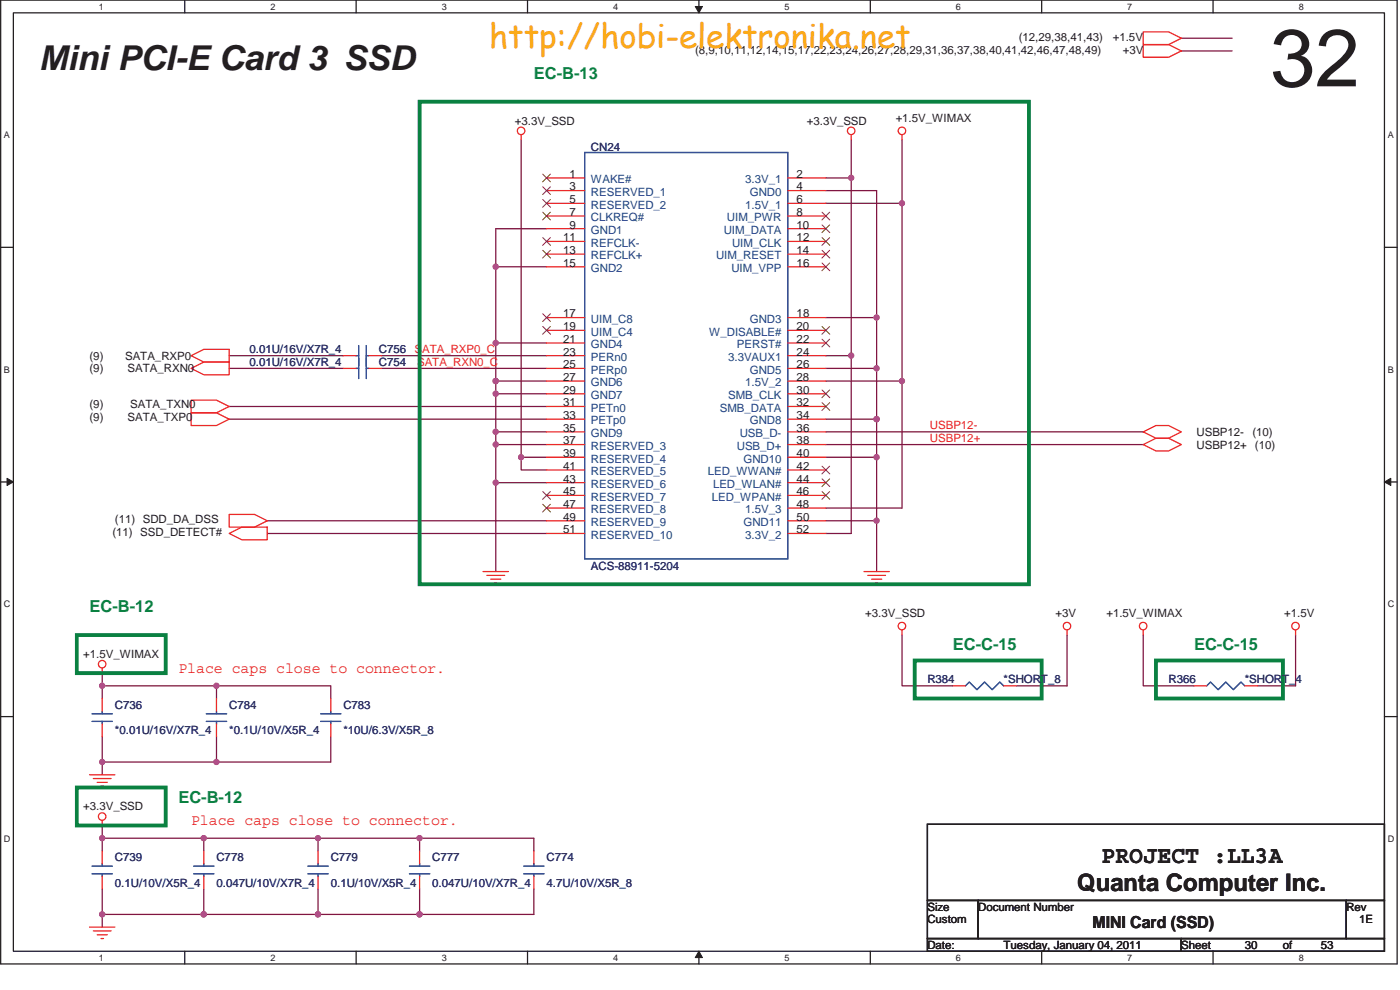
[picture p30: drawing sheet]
<svg xmlns="http://www.w3.org/2000/svg" width="420mm" height="297mm" viewBox="0 0 420 297" stroke-linecap="round" stroke-linejoin="round" font-family="sans-serif">
<defs><g id="words">
<text font-size="24.4" fill="#231f20" x="381.2" y="25.9">32</text>
<text font-size="10.3" fill="#231f20" x="11.6" y="21">Mini PCI-E Card 3 SSD</text>
<text font-size="9.9" fill="#fbaa19" x="146.8" y="14.4">http://hobi-elektronika.net</text>
<g font-size="7.2" fill="#231f20">
<text x="330.5" y="259.1">PROJECT :LL3A</text>
<text x="323.3" y="267.4">Quanta Computer Inc.</text>
</g>
<g font-size="5" fill="#0a8141">
<text x="160.2" y="23.7">EC-B-13</text>
<text x="26.9" y="183.7">EC-B-12</text>
<text x="286" y="195.1">EC-C-15</text>
<text x="358.3" y="195.1">EC-C-15</text>
<text x="53.5" y="240.8">EC-B-12</text>
</g>
<text font-size="5" fill="#231f20" x="327.9" y="278.6">MINI Card (SSD)</text>
<g font-size="4.6" fill="#ec2426">
<text x="53.5" y="201.8">Place caps close to connector.</text>
<text x="57.4" y="247.5">Place caps close to connector.</text>
</g>
<g font-size="3.4" fill="#231f20">
<text x="208.6" y="16.1">(8,9,10,11,12,14,15,17,22,23,24,26,27,28,29,31,36,37,38,40,41,42,46,47,48,49)</text>
<text x="305.8" y="12.3">(12,29,38,41,43)</text>
<text x="334" y="12.3">+1.5V</text>
<text x="337" y="16.1">+3V</text>
<text x="154.5" y="37.4">+3.3V_SSD</text>
<text x="242.1" y="37.4">+3.3V_SSD</text>
<text x="268.8" y="36.7">+1.5V_WIMAX</text>
<text x="170.9" y="53.3">1</text>
<text x="239.1" y="53.3">2</text>
<text x="170.9" y="57.2">3</text>
<text x="239.1" y="57.2">4</text>
<text x="170.9" y="61">5</text>
<text x="170.9" y="64.8">7</text>
<text x="239.1" y="61">6</text>
<text x="239.1" y="64.8">8</text>
<text x="170.9" y="68.6">9</text>
<text x="239.1" y="68.6">10</text>
<text x="169" y="72.4">11</text>
<text x="169" y="76.2">13</text>
<text x="239.1" y="76.2">14</text>
<text x="239.1" y="72.4">12</text>
<text x="169" y="80">15</text>
<text x="239.1" y="80">16</text>
<text x="169" y="95.3">17</text>
<text x="239.1" y="95.3">18</text>
<text x="169" y="99.1">19</text>
<text x="239.1" y="99.1">20</text>
<text x="26.9" y="107.9">(9)</text>
<text x="37.5" y="107.9">SATA_RXP0</text>
<text x="169" y="102.9">21</text>
<text x="169" y="106.7">23</text>
<text x="239.1" y="106.7">24</text>
<text x="239.1" y="102.9">22</text>
<text x="26.9" y="111.7">(9)</text>
<text x="38.3" y="111.7">SATA_RXN0</text>
<text x="169" y="110.5">25</text>
<text x="239.1" y="110.5">26</text>
<text x="169" y="114.3">27</text>
<text x="169" y="118.1">29</text>
<text x="239.1" y="114.3">28</text>
<text x="239.1" y="118.1">30</text>
<text x="26.9" y="122.4">(9)</text>
<text x="39.1" y="122.4">SATA_TXN0</text>
<text x="169" y="121.9">31</text>
<text x="169" y="125.7">33</text>
<text x="239.1" y="121.9">32</text>
<text x="239.1" y="125.7">34</text>
<text x="26.9" y="126.2">(9)</text>
<text x="38.3" y="126.2">SATA_TXP0</text>
<text x="169" y="129.5">35</text>
<text x="239.1" y="129.5">36</text>
<text x="359.1" y="130.8">USBP12-</text>
<text x="375.9" y="130.8">(10)</text>
<text x="169" y="133.4">37</text>
<text x="169" y="137.2">39</text>
<text x="239.1" y="133.4">38</text>
<text x="239.1" y="137.2">40</text>
<text x="359.1" y="134.6">USBP12+ (10)</text>
<text x="169" y="141">41</text>
<text x="239.1" y="141">42</text>
<text x="169" y="144.8">43</text>
<text x="169" y="148.6">45</text>
<text x="239.1" y="148.6">46</text>
<text x="239.1" y="144.8">44</text>
<text x="169" y="152.4">47</text>
<text x="239.1" y="152.4">48</text>
<text x="33.7" y="160.9">(11) SSD_DETECT#</text>
<text x="34.5" y="157.1">(11) SDD_DA_DSS</text>
<text x="169" y="156.2">49</text>
<text x="169" y="160">51</text>
<text x="239.1" y="160">52</text>
<text x="239.1" y="156.2">50</text>
<text x="259.7" y="185.3">+3.3V_SSD</text>
<text x="316.8" y="185.3">+3V</text>
<text x="332.1" y="185.3">+1.5V_WIMAX</text>
<text x="385.4" y="185.3">+1.5V</text>
<text x="25" y="197.4">+1.5V_WIMAX</text>
<text x="25" y="243.2">+3.3V_SSD</text>
<text x="278.3" y="273.3">Size</text>
<text x="293.6" y="273.3">Document Number</text>
<text x="404.1" y="273.3">Rev</text>
<text x="278.3" y="277.1">Custom</text>
<text x="407.9" y="277.1">1E</text>
<text x="278.3" y="284.7">Date:</text>
<text x="301.2" y="284.7">Tuesday, January 04, 2011</text>
<text x="354.5" y="284.7">Sheet</text>
<text x="373.6" y="284.7">30</text>
<text x="385" y="284.7">of</text>
<text x="396.4" y="284.7">53</text>
</g>
<g font-size="3.4" fill="#2d2d72">
<text x="177.4" y="45.4">CN24</text>
<text x="74.9" y="106">0.01U/16V/X7R_4</text>
<text x="113.7" y="106">C756</text>
<text x="74.9" y="109.8">0.01U/16V/X7R_4</text>
<text x="113.7" y="109.8">C754</text>
<text x="177.4" y="171.2">ACS-88911-5204</text>
<text x="278.3" y="205.1">R384</text>
<text x="301.2" y="205.1">*SHORT_8</text>
<text x="350.7" y="205.1">R366</text>
<text x="373.6" y="205.1">*SHORT_4</text>
<text x="34.5" y="212.7">C736</text>
<text x="68.8" y="212.7">C784</text>
<text x="103.1" y="212.7">C783</text>
<text x="34.5" y="220.3">*0.01U/16V/X7R_4</text>
<text x="68.8" y="220.3">*0.1U/10V/X5R_4</text>
<text x="103.1" y="220.3">*10U/6.3V/X5R_8</text>
<text x="34.5" y="258.4">C739</text>
<text x="65" y="258.4">C778</text>
<text x="99.3" y="258.4">C779</text>
<text x="129.7" y="258.4">C777</text>
<text x="164" y="258.4">C774</text>
<text x="34.5" y="266">0.1U/10V/X5R_4</text>
<text x="65" y="266">0.047U/10V/X7R_4</text>
<text x="99.3" y="266">0.1U/10V/X5R_4</text>
<text x="129.7" y="266">0.047U/10V/X7R_4</text>
<text x="164" y="266">4.7U/10V/X5R_8</text>
</g>
<g font-size="3.4" fill="#1d437e">
<text x="177.4" y="54.9">WAKE#</text>
<text x="177.4" y="58.8">RESERVED_1</text>
<text x="223.6" y="54.9">3.3V_1</text>
<text x="225" y="58.8">GND0</text>
<text x="177.4" y="62.6">RESERVED_2</text>
<text x="223.6" y="62.6">1.5V_1</text>
<text x="177.4" y="66.4">CLKREQ#</text>
<text x="177.4" y="70.2">GND1</text>
<text x="217.2" y="70.2">UIM_DATA</text>
<text x="218.2" y="66.4">UIM_PWR</text>
<text x="177.4" y="74">REFCLK-</text>
<text x="177.4" y="77.8">REFCLK+</text>
<text x="214.9" y="77.8">UIM_RESET</text>
<text x="219.7" y="74">UIM_CLK</text>
<text x="177.4" y="81.6">GND2</text>
<text x="219.5" y="81.6">UIM_VPP</text>
<text x="177.4" y="96.9">UIM_C8</text>
<text x="177.4" y="100.7">UIM_C4</text>
<text x="212.8" y="100.7">W_DISABLE#</text>
<text x="225" y="96.9">GND3</text>
<text x="177.4" y="104.5">GND4</text>
<text x="221.2" y="104.5">PERST#</text>
<text x="177.4" y="108.3">PERn0</text>
<text x="177.4" y="112.1">PERp0</text>
<text x="218.5" y="108.3">3.3VAUX1</text>
<text x="225" y="112.1">GND5</text>
<text x="177.4" y="115.9">GND6</text>
<text x="177.4" y="119.7">GND7</text>
<text x="218.6" y="119.7">SMB_CLK</text>
<text x="223.6" y="115.9">1.5V_2</text>
<text x="177.4" y="123.5">PETn0</text>
<text x="216.1" y="123.5">SMB_DATA</text>
<text x="177.4" y="127.3">PETp0</text>
<text x="177.4" y="131.1">GND9</text>
<text x="222" y="131.1">USB_D-</text>
<text x="225" y="127.3">GND8</text>
<text x="177.4" y="135">RESERVED_3</text>
<text x="221.1" y="135">USB_D+</text>
<text x="177.4" y="138.8">RESERVED_4</text>
<text x="177.4" y="142.6">RESERVED_5</text>
<text x="212.5" y="142.6">LED_WWAN#</text>
<text x="223.1" y="138.8">GND10</text>
<text x="177.4" y="146.4">RESERVED_6</text>
<text x="214" y="146.4">LED_WLAN#</text>
<text x="177.4" y="150.2">RESERVED_7</text>
<text x="177.4" y="154">RESERVED_8</text>
<text x="213.6" y="150.2">LED_WPAN#</text>
<text x="223.6" y="154">1.5V_3</text>
<text x="177.4" y="157.8">RESERVED_9</text>
<text x="177.4" y="161.6">RESERVED_10</text>
<text x="223.1" y="157.8">GND11</text>
<text x="223.6" y="161.6">3.3V_2</text>
</g>
<g font-size="3.4" fill="#ec2426">
<text x="124.4" y="106">SATA_RXP0_C</text>
<text x="125.2" y="109.8">SATA_RXN0_C</text>
<text x="279.1" y="128.8">USBP12-</text>
<text x="279.1" y="132.6">USBP12+</text>
</g>
<g font-size="2.7" fill="#231f20">
<text x="29.7" y="2.9">1</text>
<text x="81.1" y="2.9">2</text>
<text x="132.6" y="2.9">3</text>
<text x="184" y="2.9">4</text>
<text x="235.4" y="2.9">5</text>
<text x="286.9" y="2.9">6</text>
<text x="338.3" y="2.9">7</text>
<text x="389.8" y="2.9">8</text>
<text x="1.2" y="41.5">A</text>
<text x="416.5" y="41.5">A</text>
<text x="1.2" y="111.8">B</text>
<text x="416.5" y="111.8">B</text>
<text x="1.2" y="182.2">C</text>
<text x="416.5" y="182.2">C</text>
<text x="1.2" y="252.6">D</text>
<text x="416.5" y="252.6">D</text>
<text x="29.7" y="288.2">1</text>
<text x="81.1" y="288.2">2</text>
<text x="132.6" y="288.2">3</text>
<text x="184" y="288.2">4</text>
<text x="235.4" y="288.2">5</text>
<text x="286.9" y="288.2">6</text>
<text x="338.3" y="288.2">7</text>
<text x="389.8" y="288.2">8</text>
</g>
</g></defs>
<path d="M.2 0h419.1v289.2h-419.1zM4 3.9h411.5v281.5h-411.5z" fill="none" stroke="#231f20" stroke-width=".38"/>
<g fill="#fff">
<path d="M29.7 .4h1.5v3.1h-1.5z"/>
<path d="M29.7 285.8h1.5v3h-1.5z"/>
</g>
<path d="M55.4 0v3.9M55.4 285.4v3.8" fill="none" stroke="#231f20" stroke-width=".38"/>
<g fill="#fff">
<path d="M81.1 .4h1.6v3.1h-1.6z"/>
<path d="M81.1 285.8h1.6v3h-1.6z"/>
</g>
<path d="M106.9 0v3.9M106.9 285.4v3.8" fill="none" stroke="#231f20" stroke-width=".38"/>
<g fill="#fff">
<path d="M132.6 .4h1.5v3.1h-1.5z"/>
<path d="M132.6 285.8h1.5v3h-1.5z"/>
</g>
<path d="M158.3 0v3.9M158.3 285.4v3.8" fill="none" stroke="#231f20" stroke-width=".38"/>
<g fill="#fff">
<path d="M184 .4h1.5v3.1h-1.5z"/>
<path d="M184 285.8h1.5v3h-1.5z"/>
</g>
<path d="M209.8 0v3.9M209.8 285.4v3.8" fill="none" stroke="#231f20" stroke-width=".38"/>
<path d="M208.6 1.9h2.2l-1 2z" fill="#231f20"/>
<path d="M208.6 1.9h2.2l-1 2z" fill="none" stroke="#231f20" stroke-width=".3"/>
<path d="M209.8 285.4l1 1.9h-2.2z" fill="#231f20"/>
<path d="M209.8 285.4l1 1.9h-2.2z" fill="none" stroke="#231f20" stroke-width=".3"/>
<g fill="#fff">
<path d="M235.4 .4h1.6v3.1h-1.6z"/>
<path d="M235.4 285.8h1.6v3h-1.6z"/>
</g>
<path d="M261.2 0v3.9M261.2 285.4v3.8" fill="none" stroke="#231f20" stroke-width=".38"/>
<g fill="#fff">
<path d="M286.9 .4h1.5v3.1h-1.5z"/>
<path d="M286.9 285.8h1.5v3h-1.5z"/>
</g>
<path d="M312.6 0v3.9M312.6 285.4v3.8" fill="none" stroke="#231f20" stroke-width=".38"/>
<g fill="#fff">
<path d="M338.3 .4h1.5v3.1h-1.5z"/>
<path d="M338.3 285.8h1.5v3h-1.5z"/>
</g>
<path d="M364.1 0v3.9M364.1 285.4v3.8" fill="none" stroke="#231f20" stroke-width=".38"/>
<g fill="#fff">
<path d="M389.8 .4h1.5v3.1h-1.5z"/>
<path d="M389.8 285.8h1.5v3h-1.5z"/>
<path d="M1.2 39h1.8v3.1h-1.8z"/>
<path d="M416.5 39h1.8v3.1h-1.8z"/>
<path d="M1.2 109.4h1.8v3h-1.8z"/>
<path d="M416.5 109.4h1.8v3h-1.8z"/>
</g>
<path d="M.2 74.2h3.8M415.5 74.2h3.8" fill="none" stroke="#231f20" stroke-width=".38"/>
<g fill="#fff">
<path d="M1.2 179.8h1.9v3h-1.9z"/>
<path d="M416.5 179.8h1.9v3h-1.9z"/>
</g>
<path d="M.2 144.6h3.8M415.5 144.6h3.8" fill="none" stroke="#231f20" stroke-width=".38"/>
<path d="M2.1 143.5l1.9 1.1-1.9 1.1z" fill="#231f20"/>
<path d="M2.1 143.5l1.9 1.1-1.9 1.1z" fill="none" stroke="#231f20" stroke-width=".3"/>
<path d="M415.5 144.6l1.9-1.1v2.2z" fill="#231f20"/>
<path d="M415.5 144.6l1.9-1.1v2.2z" fill="none" stroke="#231f20" stroke-width=".3"/>
<g fill="#fff">
<path d="M1.2 250.2h1.9v3h-1.9z"/>
<path d="M416.5 250.2h1.9v3h-1.9z"/>
</g>
<path d="M.2 215h3.8M415.5 215h3.8" fill="none" stroke="#231f20" stroke-width=".38"/>
<path d="M354.5 11.5h15.3M354.5 15.3h15.3M30.7 221v7.6" fill="none" stroke="#7f1542" stroke-width=".38"/>
<circle cx="30.7" cy="228.6" r=".75" fill="#b8529f"/>
<circle cx="30.7" cy="228.6" r=".75" fill="none" stroke="#b8529f" stroke-width=".38"/>
<path d="M65 228.6h34.3" fill="none" stroke="#7f1542" stroke-width=".38"/>
<circle cx="64.9" cy="228.6" r=".75" fill="#b8529f"/>
<circle cx="64.9" cy="228.6" r=".75" fill="none" stroke="#b8529f" stroke-width=".38"/>
<path d="M65 205.8v3.8M65 221v7.6M61.2 274.4h-30.5v3.8M125.9 274.4h34.3" fill="none" stroke="#7f1542" stroke-width=".38"/>
<circle cx="61.1" cy="274.3" r=".75" fill="#b8529f"/>
<circle cx="61.1" cy="274.3" r=".75" fill="none" stroke="#b8529f" stroke-width=".38"/>
<circle cx="30.7" cy="274.3" r=".75" fill="#b8529f"/>
<circle cx="30.7" cy="274.3" r=".75" fill="none" stroke="#b8529f" stroke-width=".38"/>
<path d="M95.5 274.4h30.4" fill="none" stroke="#7f1542" stroke-width=".38"/>
<circle cx="125.9" cy="274.3" r=".75" fill="#b8529f"/>
<circle cx="125.9" cy="274.3" r=".75" fill="none" stroke="#b8529f" stroke-width=".38"/>
<circle cx="95.4" cy="274.3" r=".75" fill="#b8529f"/>
<circle cx="95.4" cy="274.3" r=".75" fill="none" stroke="#b8529f" stroke-width=".38"/>
<path d="M61.2 274.4h34.3" fill="none" stroke="#7f1542" stroke-width=".38"/>
<circle cx="95.4" cy="274.3" r=".75" fill="#b8529f"/>
<circle cx="95.4" cy="274.3" r=".75" fill="none" stroke="#b8529f" stroke-width=".38"/>
<circle cx="61.1" cy="274.3" r=".75" fill="#b8529f"/>
<circle cx="61.1" cy="274.3" r=".75" fill="none" stroke="#b8529f" stroke-width=".38"/>
<path d="M30.7 251.5v3.8M61.2 251.5h34.3v3.8" fill="none" stroke="#7f1542" stroke-width=".38"/>
<circle cx="95.4" cy="251.5" r=".75" fill="#b8529f"/>
<circle cx="95.4" cy="251.5" r=".75" fill="none" stroke="#b8529f" stroke-width=".38"/>
<circle cx="61.1" cy="251.5" r=".75" fill="#b8529f"/>
<circle cx="61.1" cy="251.5" r=".75" fill="none" stroke="#b8529f" stroke-width=".38"/>
<path d="M30.7 247.7v3.8M61.2 251.5v3.8M125.9 251.5v3.8M125.9 266.7v7.7" fill="none" stroke="#7f1542" stroke-width=".38"/>
<circle cx="125.9" cy="274.3" r=".75" fill="#b8529f"/>
<circle cx="125.9" cy="274.3" r=".75" fill="none" stroke="#b8529f" stroke-width=".38"/>
<path d="M125.9 251.5h34.3" fill="none" stroke="#7f1542" stroke-width=".38"/>
<circle cx="125.9" cy="251.5" r=".75" fill="#b8529f"/>
<circle cx="125.9" cy="251.5" r=".75" fill="none" stroke="#b8529f" stroke-width=".38"/>
<path d="M30.7 251.5h30.5" fill="none" stroke="#7f1542" stroke-width=".38"/>
<circle cx="30.7" cy="251.5" r=".75" fill="#b8529f"/>
<circle cx="30.7" cy="251.5" r=".75" fill="none" stroke="#b8529f" stroke-width=".38"/>
<path d="M30.7 202v7.6M65 205.8h34.3M30.7 228.6v3.9M95.5 251.5h30.4M160.2 251.5v3.8M30.7 266.7v7.7M61.2 266.7v7.7M95.5 266.7v7.7M160.2 266.7v7.7" fill="none" stroke="#7f1542" stroke-width=".38"/>
<circle cx="64.9" cy="205.8" r=".75" fill="#b8529f"/>
<circle cx="64.9" cy="205.8" r=".75" fill="none" stroke="#b8529f" stroke-width=".38"/>
<path d="M30.7 205.8h34.3M99.3 205.8v3.8M30.7 228.6h34.3M99.3 221v7.6" fill="none" stroke="#7f1542" stroke-width=".38"/>
<circle cx="30.7" cy="205.8" r=".75" fill="#b8529f"/>
<circle cx="30.7" cy="205.8" r=".75" fill="none" stroke="#b8529f" stroke-width=".38"/>
<path d="M156.4 137.2v3.8h7.6M247.9 125.8h15.2M247.9 156.3h15.2v15.2" fill="none" stroke="#7f1542" stroke-width=".38"/>
<circle cx="263.1" cy="156.2" r=".75" fill="#b8529f"/>
<circle cx="263.1" cy="156.2" r=".75" fill="none" stroke="#b8529f" stroke-width=".38"/>
<path d="M255.5 42v11.4h-7.6M148.8 80.1h15.2" fill="none" stroke="#7f1542" stroke-width=".38"/>
<circle cx="148.8" cy="80" r=".75" fill="#b8529f"/>
<circle cx="148.8" cy="80" r=".75" fill="none" stroke="#b8529f" stroke-width=".38"/>
<path d="M148.8 80.1v22.8M148.8 133.4v11.4" fill="none" stroke="#7f1542" stroke-width=".38"/>
<circle cx="148.8" cy="133.4" r=".75" fill="#b8529f"/>
<circle cx="148.8" cy="133.4" r=".75" fill="none" stroke="#b8529f" stroke-width=".38"/>
<path d="M148.8 68.6v11.5M263.1 137.2v19.1" fill="none" stroke="#7f1542" stroke-width=".38"/>
<circle cx="263.1" cy="137.2" r=".75" fill="#b8529f"/>
<circle cx="263.1" cy="137.2" r=".75" fill="none" stroke="#b8529f" stroke-width=".38"/>
<path d="M148.8 114.3v3.9" fill="none" stroke="#7f1542" stroke-width=".38"/>
<circle cx="148.8" cy="114.3" r=".75" fill="#b8529f"/>
<circle cx="148.8" cy="114.3" r=".75" fill="none" stroke="#b8529f" stroke-width=".38"/>
<path d="M148.8 118.2v11.4M156.4 137.2h7.6" fill="none" stroke="#7f1542" stroke-width=".38"/>
<circle cx="156.4" cy="137.2" r=".75" fill="#b8529f"/>
<circle cx="156.4" cy="137.2" r=".75" fill="none" stroke="#b8529f" stroke-width=".38"/>
<path d="M148.8 144.8h15.2" fill="none" stroke="#7f1542" stroke-width=".38"/>
<circle cx="148.8" cy="144.8" r=".75" fill="#b8529f"/>
<circle cx="148.8" cy="144.8" r=".75" fill="none" stroke="#b8529f" stroke-width=".38"/>
<path d="M247.9 57.2h15.2v53.3M247.9 95.3h15.2" fill="none" stroke="#7f1542" stroke-width=".38"/>
<circle cx="263.1" cy="95.3" r=".75" fill="#b8529f"/>
<circle cx="263.1" cy="95.3" r=".75" fill="none" stroke="#b8529f" stroke-width=".38"/>
<path d="M247.9 61h22.8v53.3" fill="none" stroke="#7f1542" stroke-width=".38"/>
<circle cx="270.7" cy="114.3" r=".75" fill="#b8529f"/>
<circle cx="270.7" cy="114.3" r=".75" fill="none" stroke="#b8529f" stroke-width=".38"/>
<circle cx="270.7" cy="61" r=".75" fill="#b8529f"/>
<circle cx="270.7" cy="61" r=".75" fill="none" stroke="#b8529f" stroke-width=".38"/>
<path d="M247.9 114.3h22.8v38.1h-22.8M263.1 110.5v15.3M247.9 160.1h7.6" fill="none" stroke="#7f1542" stroke-width=".38"/>
<circle cx="263.1" cy="125.7" r=".75" fill="#b8529f"/>
<circle cx="263.1" cy="125.7" r=".75" fill="none" stroke="#b8529f" stroke-width=".38"/>
<circle cx="263.1" cy="110.5" r=".75" fill="#b8529f"/>
<circle cx="263.1" cy="110.5" r=".75" fill="none" stroke="#b8529f" stroke-width=".38"/>
<path d="M247.9 110.5h15.2M148.8 129.6h15.2" fill="none" stroke="#7f1542" stroke-width=".38"/>
<circle cx="148.8" cy="129.6" r=".75" fill="#b8529f"/>
<circle cx="148.8" cy="129.6" r=".75" fill="none" stroke="#b8529f" stroke-width=".38"/>
<path d="M148.8 118.2h15.2" fill="none" stroke="#7f1542" stroke-width=".38"/>
<circle cx="148.8" cy="118.1" r=".75" fill="#b8529f"/>
<circle cx="148.8" cy="118.1" r=".75" fill="none" stroke="#b8529f" stroke-width=".38"/>
<path d="M164 102.9h-15.2v11.4h15.2M148.8 144.8v26.7" fill="none" stroke="#7f1542" stroke-width=".38"/>
<circle cx="148.8" cy="114.3" r=".75" fill="#b8529f"/>
<circle cx="148.8" cy="114.3" r=".75" fill="none" stroke="#b8529f" stroke-width=".38"/>
<circle cx="148.8" cy="102.9" r=".75" fill="#b8529f"/>
<circle cx="148.8" cy="102.9" r=".75" fill="none" stroke="#b8529f" stroke-width=".38"/>
<path d="M156.4 42v95.2M148.8 68.6h15.2M255.5 106.7v53.4" fill="none" stroke="#7f1542" stroke-width=".38"/>
<circle cx="255.4" cy="106.7" r=".75" fill="#b8529f"/>
<circle cx="255.4" cy="106.7" r=".75" fill="none" stroke="#b8529f" stroke-width=".38"/>
<path d="M255.5 53.4v53.3h-7.6" fill="none" stroke="#7f1542" stroke-width=".38"/>
<circle cx="255.4" cy="53.4" r=".75" fill="#b8529f"/>
<circle cx="255.4" cy="53.4" r=".75" fill="none" stroke="#b8529f" stroke-width=".38"/>
<path d="M263.1 125.8v11.4h-15.2" fill="none" stroke="#7f1542" stroke-width=".38"/>
<circle cx="263.1" cy="125.7" r=".75" fill="#b8529f"/>
<circle cx="263.1" cy="125.7" r=".75" fill="none" stroke="#b8529f" stroke-width=".38"/>
<g fill="none" stroke="#7f1542" stroke-width=".38">
<path d="M270.7 42v19M68.8 106.7h34.3M68.8 110.5h34.3M114.5 106.7h49.5M114.5 110.5h49.5M68.8 125.8h95.2M68.8 122h95.2M148.8 129.6v3.8h15.2M247.9 129.6h95.2M247.9 133.4h95.2M80.2 156.3h83.8M80.2 160.1h83.8"/>
<path d="M270.7 190.5v15.3h15.3M320.2 190.5v15.3h-15.2M343.1 190.5v15.3h15.2M388.8 190.5v15.3h-11.4"/>
</g>
<g fill="none" stroke="#ec2426" stroke-width=".38">
<path d="M343.1 13.4h7.6l3.8 1.9-3.8 1.9h-7.6zM343.1 9.6h7.6l3.8 1.9-3.8 1.9h-7.6zM156.4 40.4v1.6M164 53.4h11.5M164 57.2h11.5M236.4 53.4h11.5M236.4 57.2h11.5M255.5 40.4v1.6M270.7 40.4v1.6M164 61h11.5M164 64.8h11.5M164 68.6h11.5"/>
<path d="M164 72.4h11.5M164 76.2h11.5M236.4 61h11.5M236.4 64.8h11.5M236.4 68.6h11.5M236.4 72.4h11.5M236.4 76.2h11.5M164 80.1h11.5M164 95.3h11.5M164 99.1h11.5M236.4 80.1h11.5M236.4 95.3h11.5"/>
<path d="M236.4 99.1h11.5M57.4 110.5l3.8-1.9h7.6v3.8h-7.6zM57.4 106.7l3.8-1.9h7.6v3.8h-7.6zM103.1 110.5h3.8M103.1 106.7h3.8M110.7 110.5h3.8M110.7 106.7h3.8M164 110.5h11.5M164 106.7h11.5M164 102.9h11.5M164 114.3h11.5M164 118.2h11.5"/>
<path d="M236.4 110.5h11.5M236.4 106.7h11.5M236.4 102.9h11.5M236.4 114.3h11.5M236.4 118.2h11.5M57.4 120.1h7.6l3.8 1.9-3.8 1.9h-7.6zM57.4 123.9h7.6l3.8 1.9-3.8 1.9h-7.6zM164 122h11.5M164 125.8h11.5M164 129.6h11.5M164 133.4h11.5M164 137.2h11.5"/>
<path d="M236.4 122h11.5M236.4 125.8h11.5M236.4 129.6h11.5M236.4 133.4h11.5M236.4 137.2h11.5M343.1 133.4l3.8-1.9h3.8l3.8 1.9-3.8 1.9h-3.8zM343.1 129.6l3.8-1.9h3.8l3.8 1.9-3.8 1.9h-3.8zM68.8 154.3h7.6l3.8 2-3.8 1.9h-7.6zM164 141h11.5M164 144.8h11.5M164 148.6h11.5M164 152.4h11.5"/>
<path d="M164 156.3h11.5M236.4 141h11.5M236.4 144.8h11.5M236.4 148.6h11.5M236.4 152.4h11.5M236.4 156.3h11.5M68.8 160.1l3.8-1.9h7.6v3.8h-7.6zM145 171.5h7.6M146.1 172.6h5.4M147.3 173.8h3M148.4 174.9h.8M164 160.1h11.5"/>
<path d="M236.4 160.1h11.5M259.3 171.5h7.6M260.4 172.6h5.4M261.6 173.8h3M262.7 174.9h.8M270.7 189v1.5M320.2 189v1.5M343.1 189v1.5M388.8 189v1.5M30.7 200.4v1.6M30.7 209.6v3.8M30.7 217.2v3.8"/>
<path d="M65 209.6v3.8M65 217.2v3.8M99.3 209.6v3.8M99.3 217.2v3.8M286 205.8h3.8M301.2 205.8h3.8M358.3 205.8h3.9M373.6 205.8h3.8M26.9 232.5h7.6M28 233.6h5.3M29.2 234.7h3M30.3 235.9h.8"/>
<path d="M30.7 246.2v1.5M30.7 255.3v3.8M61.2 255.3v3.8M95.5 255.3v3.8M125.9 255.3v3.8M160.2 255.3v3.8M26.9 278.2h7.6M28 279.3h5.3M30.7 262.9v3.8M61.2 262.9v3.8M95.5 262.9v3.8M125.9 262.9v3.8"/>
<path d="M160.2 262.9v3.8M29.2 280.5h3M30.3 281.6h.8"/>
<circle cx="156.4" cy="39.3" r="1.13"/>
<circle cx="255.4" cy="39.3" r="1.13"/>
<circle cx="270.7" cy="39.3" r="1.13"/>
<circle cx="30.7" cy="199.3" r="1.13"/>
<circle cx="270.7" cy="187.9" r="1.13"/>
<circle cx="320.2" cy="187.9" r="1.13"/>
<circle cx="343.1" cy="187.9" r="1.13"/>
<circle cx="388.8" cy="187.9" r="1.13"/>
<circle cx="30.7" cy="245" r="1.13"/>
</g>
<path d="M278.3 247.3h137.2v22.9h-137.2zM278.3 270.2h15.3v11.4h-15.3zM293.6 270.2h110.5v11.4h-110.5zM404.1 270.2h11.4v11.4h-11.4zM278.3 281.6h76.2v3.8h-76.2zM354.5 281.6h61v3.8h-61z" fill="none" stroke="#231f20" stroke-width=".38"/>
<path d="M125.9 30.5h182.9v144.8h-182.9zM23.1 190.5h26.6v11.5h-26.6zM274.5 198.2h38.1v11.4h-38.1zM346.9 198.2h38.1v11.4h-38.1zM23.1 236.3h26.6v11.4h-26.6z" fill="none" stroke="#0a8141" stroke-width="1.1"/>
<g fill="none" stroke="#3a53a4" stroke-width=".38">
<path d="M175.5 45.8h60.9v121.9h-60.9zM106.9 110.5h.7M106.9 106.7h.7M107.6 103.7v9.9M109.9 103.7v9.9M109.9 110.5h.8M109.9 106.7h.8M27.6 216.5h6.1M27.6 214.2h6.1M30.7 213.4v.8M30.7 216.5v.7M61.9 214.2h6.1"/>
<path d="M61.9 216.5h6.1M65 213.4v.8M65 216.5v.7M96.2 216.5h6.1M96.2 214.2h6.1M99.3 213.4v.8M99.3 216.5v.7M289.8 205.8l1.1-1.2 2.3 2.3 2.3-2.3 2.3 2.3 2.2-2.3 1.2 1.2M362.2 205.8l1.1-1.2 2.3 2.3 2.3-2.3 2.3 2.3 2.2-2.3 1.2 1.2M27.6 259.9h6.1M30.7 259.1v.8M58.1 259.9h6.1"/>
<path d="M61.2 259.1v.8M92.4 259.9h6.1M95.5 259.1v.8M122.9 259.9h6.1M125.9 259.1v.8M157.2 259.9h6.1M160.2 259.1v.8M27.6 262.2h6.1M30.7 262.2v.7M58.1 262.2h6.1M61.2 262.2v.7M92.4 262.2h6.1"/>
<path d="M95.5 262.2v.7M122.9 262.2h6.1M125.9 262.2v.7M157.2 262.2h6.1M160.2 262.2v.7"/>
</g>
<g fill="none" stroke="#7f431c" stroke-width=".3">
<path d="M162.9 52.2l2.3 2.4M162.9 56l2.3 2.4M162.9 59.9l2.3 2.3M165.2 52.2l-2.4 2.4M165.2 56l-2.4 2.4M165.2 59.9l-2.4 2.3M162.9 63.7l2.3 2.3M162.9 71.3l2.3 2.3M162.9 75.1l2.3 2.3M165.2 63.7l-2.4 2.3M165.2 71.3l-2.4 2.3M165.2 75.1l-2.4 2.3"/>
<path d="M246.7 63.7l2.3 2.3M246.7 67.5l2.3 2.3M246.7 71.3l2.3 2.3M246.7 75.1l2.3 2.3M246.7 78.9l2.3 2.3M249 63.7l-2.3 2.3M249 67.5l-2.3 2.3M249 71.3l-2.3 2.3M249 75.1l-2.3 2.3M249 78.9l-2.3 2.3M162.9 94.1l2.3 2.4M162.9 98l2.3 2.3"/>
<path d="M165.2 94.1l-2.4 2.4M165.2 98l-2.4 2.3M246.7 98l2.3 2.3M249 98l-2.3 2.3M246.7 101.8l2.3 2.3M246.7 117l2.3 2.3M249 101.8l-2.3 2.3M249 117l-2.3 2.3M246.7 120.8l2.3 2.3M246.7 139.9l2.3 2.3M249 120.8l-2.3 2.3M249 139.9l-2.3 2.3"/>
<path d="M162.9 147.5l2.3 2.3M162.9 151.3l2.3 2.3M165.2 147.5l-2.4 2.3M165.2 151.3l-2.4 2.3M246.7 143.7l2.3 2.3M246.7 147.5l2.3 2.3M249 143.7l-2.3 2.3M249 147.5l-2.3 2.3"/>
</g>
<circle cx="30.7" cy="228.6" r=".75" fill="#b8529f"/>
<circle cx="30.7" cy="228.6" r=".75" fill="none" stroke="#b8529f" stroke-width=".38"/>
<circle cx="64.9" cy="228.6" r=".75" fill="#b8529f"/>
<circle cx="64.9" cy="228.6" r=".75" fill="none" stroke="#b8529f" stroke-width=".38"/>
<circle cx="61.1" cy="274.3" r=".75" fill="#b8529f"/>
<circle cx="61.1" cy="274.3" r=".75" fill="none" stroke="#b8529f" stroke-width=".38"/>
<circle cx="30.7" cy="274.3" r=".75" fill="#b8529f"/>
<circle cx="30.7" cy="274.3" r=".75" fill="none" stroke="#b8529f" stroke-width=".38"/>
<circle cx="125.9" cy="274.3" r=".75" fill="#b8529f"/>
<circle cx="125.9" cy="274.3" r=".75" fill="none" stroke="#b8529f" stroke-width=".38"/>
<circle cx="95.4" cy="274.3" r=".75" fill="#b8529f"/>
<circle cx="95.4" cy="274.3" r=".75" fill="none" stroke="#b8529f" stroke-width=".38"/>
<circle cx="95.4" cy="274.3" r=".75" fill="#b8529f"/>
<circle cx="95.4" cy="274.3" r=".75" fill="none" stroke="#b8529f" stroke-width=".38"/>
<circle cx="61.1" cy="274.3" r=".75" fill="#b8529f"/>
<circle cx="61.1" cy="274.3" r=".75" fill="none" stroke="#b8529f" stroke-width=".38"/>
<circle cx="95.4" cy="251.5" r=".75" fill="#b8529f"/>
<circle cx="95.4" cy="251.5" r=".75" fill="none" stroke="#b8529f" stroke-width=".38"/>
<circle cx="61.1" cy="251.5" r=".75" fill="#b8529f"/>
<circle cx="61.1" cy="251.5" r=".75" fill="none" stroke="#b8529f" stroke-width=".38"/>
<circle cx="125.9" cy="274.3" r=".75" fill="#b8529f"/>
<circle cx="125.9" cy="274.3" r=".75" fill="none" stroke="#b8529f" stroke-width=".38"/>
<circle cx="125.9" cy="251.5" r=".75" fill="#b8529f"/>
<circle cx="125.9" cy="251.5" r=".75" fill="none" stroke="#b8529f" stroke-width=".38"/>
<circle cx="30.7" cy="251.5" r=".75" fill="#b8529f"/>
<circle cx="30.7" cy="251.5" r=".75" fill="none" stroke="#b8529f" stroke-width=".38"/>
<circle cx="64.9" cy="205.8" r=".75" fill="#b8529f"/>
<circle cx="64.9" cy="205.8" r=".75" fill="none" stroke="#b8529f" stroke-width=".38"/>
<circle cx="30.7" cy="205.8" r=".75" fill="#b8529f"/>
<circle cx="30.7" cy="205.8" r=".75" fill="none" stroke="#b8529f" stroke-width=".38"/>
<circle cx="263.1" cy="156.2" r=".75" fill="#b8529f"/>
<circle cx="263.1" cy="156.2" r=".75" fill="none" stroke="#b8529f" stroke-width=".38"/>
<circle cx="148.8" cy="80" r=".75" fill="#b8529f"/>
<circle cx="148.8" cy="80" r=".75" fill="none" stroke="#b8529f" stroke-width=".38"/>
<circle cx="148.8" cy="133.4" r=".75" fill="#b8529f"/>
<circle cx="148.8" cy="133.4" r=".75" fill="none" stroke="#b8529f" stroke-width=".38"/>
<circle cx="263.1" cy="137.2" r=".75" fill="#b8529f"/>
<circle cx="263.1" cy="137.2" r=".75" fill="none" stroke="#b8529f" stroke-width=".38"/>
<circle cx="148.8" cy="114.3" r=".75" fill="#b8529f"/>
<circle cx="148.8" cy="114.3" r=".75" fill="none" stroke="#b8529f" stroke-width=".38"/>
<circle cx="156.4" cy="137.2" r=".75" fill="#b8529f"/>
<circle cx="156.4" cy="137.2" r=".75" fill="none" stroke="#b8529f" stroke-width=".38"/>
<circle cx="148.8" cy="144.8" r=".75" fill="#b8529f"/>
<circle cx="148.8" cy="144.8" r=".75" fill="none" stroke="#b8529f" stroke-width=".38"/>
<circle cx="263.1" cy="95.3" r=".75" fill="#b8529f"/>
<circle cx="263.1" cy="95.3" r=".75" fill="none" stroke="#b8529f" stroke-width=".38"/>
<circle cx="270.7" cy="114.3" r=".75" fill="#b8529f"/>
<circle cx="270.7" cy="114.3" r=".75" fill="none" stroke="#b8529f" stroke-width=".38"/>
<circle cx="270.7" cy="61" r=".75" fill="#b8529f"/>
<circle cx="270.7" cy="61" r=".75" fill="none" stroke="#b8529f" stroke-width=".38"/>
<circle cx="263.1" cy="125.7" r=".75" fill="#b8529f"/>
<circle cx="263.1" cy="125.7" r=".75" fill="none" stroke="#b8529f" stroke-width=".38"/>
<circle cx="263.1" cy="110.5" r=".75" fill="#b8529f"/>
<circle cx="263.1" cy="110.5" r=".75" fill="none" stroke="#b8529f" stroke-width=".38"/>
<circle cx="148.8" cy="129.6" r=".75" fill="#b8529f"/>
<circle cx="148.8" cy="129.6" r=".75" fill="none" stroke="#b8529f" stroke-width=".38"/>
<circle cx="148.8" cy="118.1" r=".75" fill="#b8529f"/>
<circle cx="148.8" cy="118.1" r=".75" fill="none" stroke="#b8529f" stroke-width=".38"/>
<circle cx="148.8" cy="114.3" r=".75" fill="#b8529f"/>
<circle cx="148.8" cy="114.3" r=".75" fill="none" stroke="#b8529f" stroke-width=".38"/>
<circle cx="148.8" cy="102.9" r=".75" fill="#b8529f"/>
<circle cx="148.8" cy="102.9" r=".75" fill="none" stroke="#b8529f" stroke-width=".38"/>
<circle cx="255.4" cy="106.7" r=".75" fill="#b8529f"/>
<circle cx="255.4" cy="106.7" r=".75" fill="none" stroke="#b8529f" stroke-width=".38"/>
<circle cx="255.4" cy="53.4" r=".75" fill="#b8529f"/>
<circle cx="255.4" cy="53.4" r=".75" fill="none" stroke="#b8529f" stroke-width=".38"/>
<circle cx="263.1" cy="125.7" r=".75" fill="#b8529f"/>
<circle cx="263.1" cy="125.7" r=".75" fill="none" stroke="#b8529f" stroke-width=".38"/>
<use href="#words"/>
</svg>
